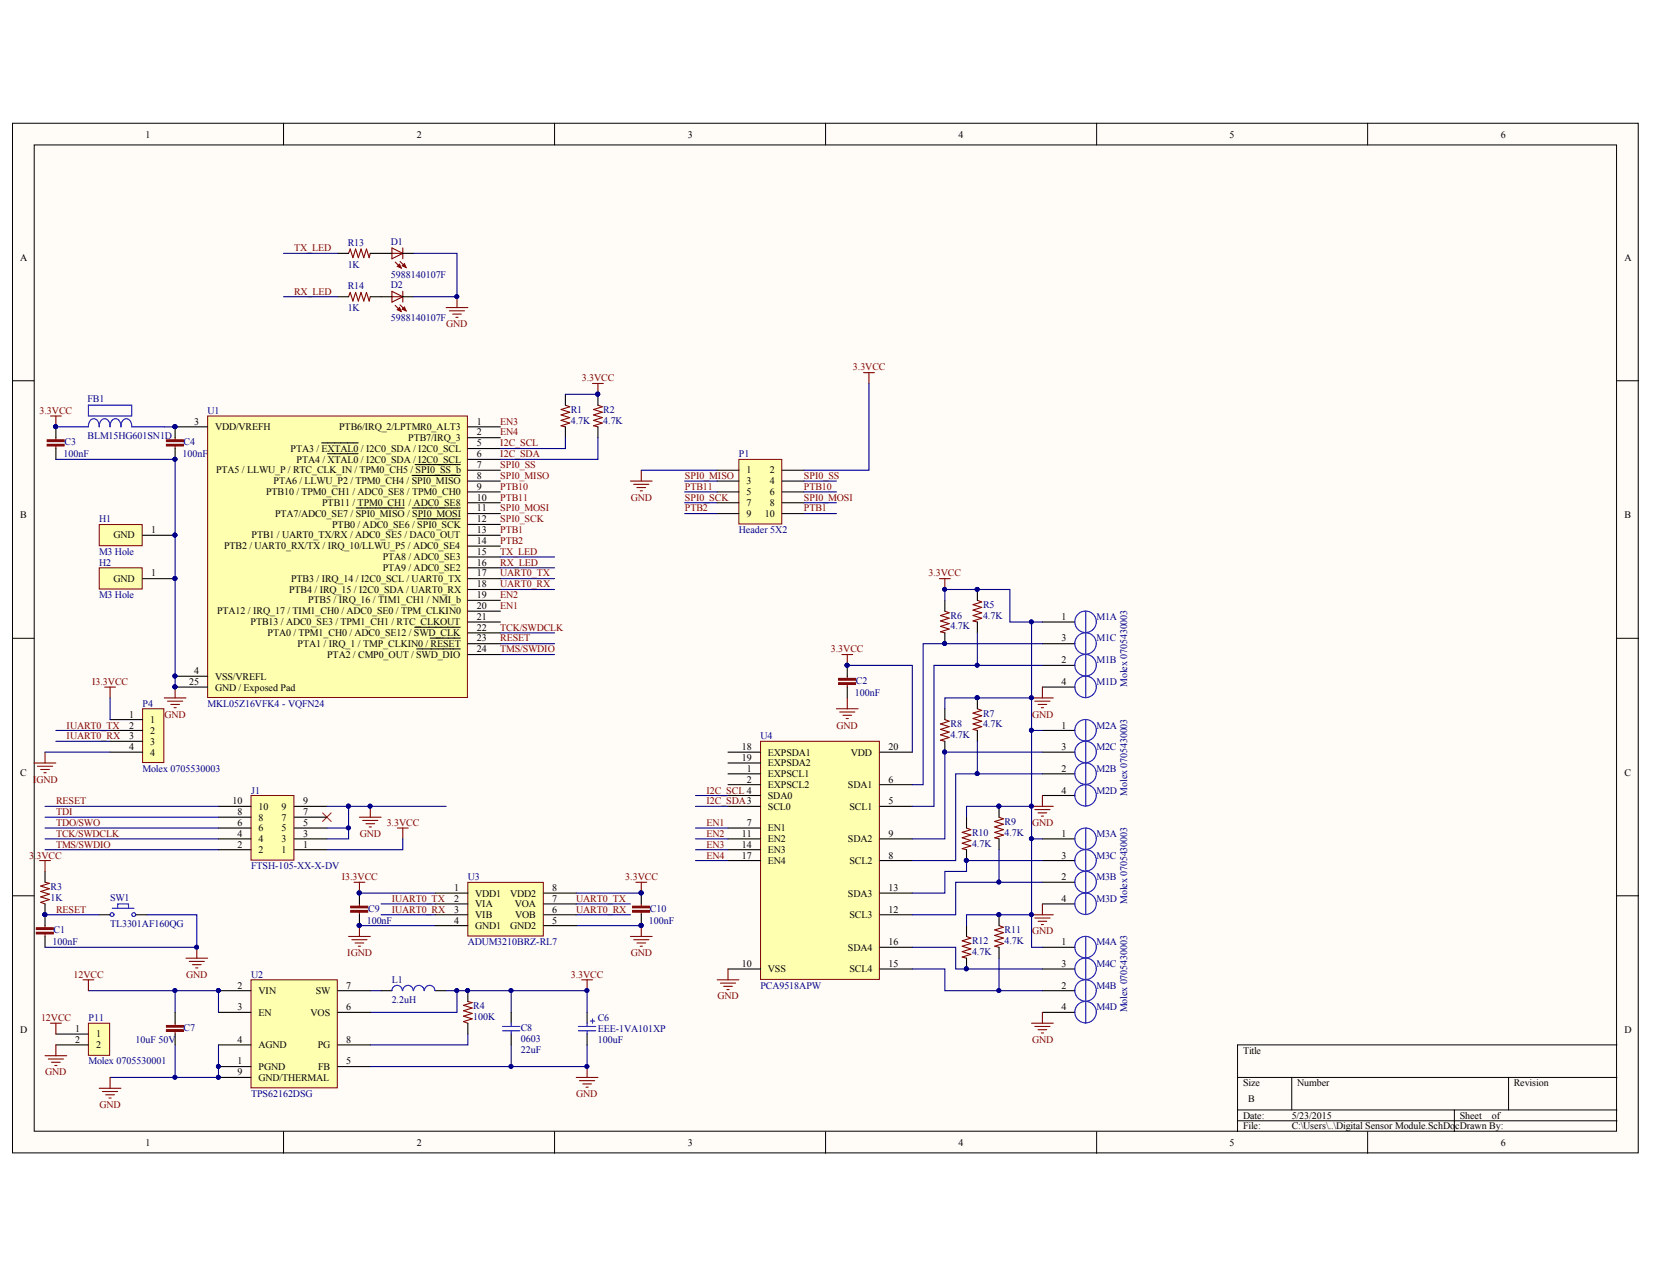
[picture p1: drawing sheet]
<svg xmlns="http://www.w3.org/2000/svg" width="279mm" height="216mm" viewBox="0 0 279 216" stroke-linecap="round" stroke-linejoin="round" font-family="sans-serif">
<defs><g id="words">
<g font-size="1.7">
<text x="24.6" y="23.2">1</text>
<text x="70.4" y="23.2">2</text>
<text x="116.3" y="23.2">3</text>
<text x="162" y="23.2">4</text>
<text x="207.8" y="23.2">5</text>
<text x="253.7" y="23.2">6</text>
<text x="3.4" y="44">A</text>
<text x="274.6" y="44">A</text>
<text x="32.8" y="71.8">3</text>
<text x="80.6" y="71.8">1</text>
<text x="36.4" y="72.7">VDD/VREFH</text>
<text x="49.1" y="76.3">PTA3 / EXTAL0 / I2C0_SDA / I2C0_SCL</text>
<text x="57.3" y="72.7">PTB6/IRQ_2/LPTMR0_ALT3</text>
<text x="69" y="74.5">PTB7/IRQ_3</text>
<text x="80.6" y="73.5">2</text>
<text x="80.6" y="75.4">5</text>
<text x="80.6" y="77.3">6</text>
<text x="36.5" y="80">PTA5 / LLWU_P / RTC_CLK_IN / TPM0_CH5 / SPI0_SS_b</text>
<text x="45" y="83.7">PTB10 / TPM0_CH1 / ADC0_SE8 / TPM0_CH0</text>
<text x="46.3" y="81.8">PTA6 / LLWU_P2 / TPM0_CH4 / SPI0_MISO</text>
<text x="50.1" y="78.2">PTA4 / XTAL0 / I2C0_SDA / I2C0_SCL</text>
<text x="80.6" y="79.1">7</text>
<text x="80.6" y="80.9">8</text>
<text x="80.6" y="82.8">9</text>
<text x="126.2" y="80">1</text>
<text x="126.2" y="81.8">3</text>
<text x="126.2" y="83.7">5</text>
<text x="130.1" y="80">2</text>
<text x="130.1" y="81.8">4</text>
<text x="130.1" y="83.7">6</text>
<text x="3.4" y="87.6">B</text>
<text x="46.5" y="87.3">PTA7/ADC0_SE7 / SPI0_MISO / SPI0_MOSI</text>
<text x="54.5" y="85.5">PTB11 / TPM0_CH1 / ADC0_SE8</text>
<text x="56.1" y="89.2">PTB0 / ADC0_SE6 / SPI0_SCK</text>
<text x="80.6" y="84.6">10</text>
<text x="80.6" y="86.4">11</text>
<text x="80.6" y="88.3">12</text>
<text x="126.2" y="85.5">7</text>
<text x="126.2" y="87.3">9</text>
<text x="129.3" y="87.3">10</text>
<text x="130.1" y="85.5">8</text>
<text x="274.6" y="87.6">B</text>
<text x="19.2" y="91">GND</text>
<text x="25.5" y="90.1">1</text>
<text x="37.9" y="92.8">PTB2 / UART0_RX/TX / IRQ_10/LLWU_P5 / ADC0_SE4</text>
<text x="42.5" y="91">PTB1 / UART0_TX/RX / ADC0_SE5 / DAC0_OUT</text>
<text x="64.7" y="94.7">PTA8 / ADC0_SE3</text>
<text x="80.6" y="90.1">13</text>
<text x="80.6" y="91.9">14</text>
<text x="80.6" y="93.7">15</text>
<text x="80.6" y="95.6">16</text>
<text x="19.2" y="98.3">GND</text>
<text x="25.5" y="97.4">1</text>
<text x="48.9" y="100.2">PTB4 / IRQ_15 / I2C0_SDA / UART0_RX</text>
<text x="49.2" y="98.3">PTB3 / IRQ_14 / I2C0_SCL / UART0_TX</text>
<text x="52.1" y="101.9">PTB5 / IRQ_16 / TIM1_CH1 / NMI_b</text>
<text x="64.7" y="96.4">PTA9 / ADC0_SE2</text>
<text x="80.6" y="97.4">17</text>
<text x="80.6" y="99.2">18</text>
<text x="80.6" y="101.1">19</text>
<text x="36.7" y="103.8">PTA12 / IRQ_17 / TIM1_CH0 / ADC0_SE0 / TPM_CLKIN0</text>
<text x="42.4" y="105.7">PTB13 / ADC0_SE3 / TPM1_CH1 / RTC_CLKOUT</text>
<text x="45.2" y="107.4">PTA0 / TPM1_CH0 / ADC0_SE12 / SWD_CLK</text>
<text x="80.6" y="102.9">20</text>
<text x="80.6" y="104.7">21</text>
<text x="80.6" y="106.6">22</text>
<text x="179.4" y="104.7">1</text>
<text x="32.8" y="113.9">4</text>
<text x="50.3" y="109.3">PTA1 / IRQ_1 / TMP_CLKIN0 / RESET</text>
<text x="55.3" y="111.2">PTA2 / CMP0_OUT / SWD_DIO</text>
<text x="80.6" y="108.4">23</text>
<text x="80.6" y="110.2">24</text>
<text x="179.4" y="112.1">2</text>
<text x="179.4" y="108.4">3</text>
<text x="32" y="115.7">25</text>
<text x="36.4" y="114.8">VSS/VREFL</text>
<text x="36.4" y="116.7">GND / Exposed Pad</text>
<text x="179.4" y="115.7">4</text>
<text x="21.8" y="121.2">1</text>
<text x="21.8" y="123.1">2</text>
<text x="21.8" y="124.9">3</text>
<text x="25.4" y="122.1">1</text>
<text x="25.4" y="123.9">2</text>
<text x="25.4" y="125.8">3</text>
<text x="179.4" y="123.1">1</text>
<text x="3.4" y="131">C</text>
<text x="21.8" y="126.7">4</text>
<text x="25.4" y="127.6">4</text>
<text x="125.4" y="126.7">18</text>
<text x="125.4" y="128.6">19</text>
<text x="126.2" y="130.3">1</text>
<text x="129.8" y="131.3">EXPSCL1</text>
<text x="129.8" y="127.6">EXPSDA1</text>
<text x="129.8" y="129.4">EXPSDA2</text>
<text x="143.8" y="127.6">VDD</text>
<text x="150.2" y="126.7">20</text>
<text x="179.4" y="130.3">2</text>
<text x="179.4" y="126.7">3</text>
<text x="274.6" y="131">C</text>
<text x="39.3" y="135.8">10</text>
<text x="40.2" y="137.7">8</text>
<text x="43.7" y="136.8">10</text>
<text x="47.6" y="136.8">9</text>
<text x="51.2" y="137.7">7</text>
<text x="51.2" y="135.8">9</text>
<text x="126.2" y="132.2">2</text>
<text x="129.8" y="133.1">EXPSCL2</text>
<text x="129.8" y="136.8">SCL0</text>
<text x="129.8" y="134.9">SDA0</text>
<text x="143.3" y="133.1">SDA1</text>
<text x="143.6" y="136.8">SCL1</text>
<text x="150.2" y="135.8">5</text>
<text x="150.2" y="132.2">6</text>
<text x="179.4" y="134.1">4</text>
<text x="40.2" y="143.2">2</text>
<text x="40.2" y="141.3">4</text>
<text x="40.2" y="139.6">6</text>
<text x="43.7" y="142.3">4</text>
<text x="43.7" y="140.4">6</text>
<text x="43.7" y="138.6">8</text>
<text x="47.6" y="142.3">3</text>
<text x="47.6" y="140.4">5</text>
<text x="47.6" y="138.6">7</text>
<text x="51.2" y="143.2">1</text>
<text x="51.2" y="141.3">3</text>
<text x="51.2" y="139.6">5</text>
<text x="125.4" y="141.3">11</text>
<text x="125.4" y="143.2">14</text>
<text x="126.2" y="139.6">7</text>
<text x="129.8" y="140.4">EN1</text>
<text x="129.8" y="142.3">EN2</text>
<text x="143.3" y="142.3">SDA2</text>
<text x="150.2" y="141.3">9</text>
<text x="179.4" y="141.3">1</text>
<text x="43.7" y="144.1">2</text>
<text x="47.6" y="144.1">1</text>
<text x="125.4" y="145.1">17</text>
<text x="129.8" y="144.1">EN3</text>
<text x="129.8" y="145.9">EN4</text>
<text x="143.6" y="145.9">SCL2</text>
<text x="150.2" y="145.1">8</text>
<text x="179.4" y="148.7">2</text>
<text x="179.4" y="145.1">3</text>
<text x="76.8" y="150.5">1</text>
<text x="76.8" y="152.3">2</text>
<text x="76.8" y="154.2">3</text>
<text x="80.3" y="151.5">VDD1</text>
<text x="80.3" y="153.3">VIA</text>
<text x="80.3" y="155.1">VIB</text>
<text x="86.2" y="151.5">VDD2</text>
<text x="87" y="153.3">VOA</text>
<text x="87.1" y="155.1">VOB</text>
<text x="93.4" y="154.2">6</text>
<text x="93.4" y="152.3">7</text>
<text x="93.4" y="150.5">8</text>
<text x="143.3" y="151.5">SDA3</text>
<text x="143.6" y="155.1">SCL3</text>
<text x="150.2" y="154.2">12</text>
<text x="150.2" y="150.5">13</text>
<text x="179.4" y="152.3">4</text>
<text x="76.8" y="156">4</text>
<text x="80.3" y="157">GND1</text>
<text x="86.2" y="157">GND2</text>
<text x="93.4" y="156">5</text>
<text x="143.3" y="160.6">SDA4</text>
<text x="150.2" y="159.7">16</text>
<text x="179.4" y="159.7">1</text>
<text x="40.2" y="167">2</text>
<text x="43.7" y="168">VIN</text>
<text x="53.4" y="168">SW</text>
<text x="58.5" y="167">7</text>
<text x="125.4" y="163.3">10</text>
<text x="129.8" y="164.2">VSS</text>
<text x="143.6" y="164.2">SCL4</text>
<text x="150.2" y="163.3">15</text>
<text x="179.4" y="167">2</text>
<text x="179.4" y="163.3">3</text>
<text x="40.2" y="170.7">3</text>
<text x="43.7" y="171.6">EN</text>
<text x="52.5" y="171.6">VOS</text>
<text x="58.5" y="170.7">6</text>
<text x="179.4" y="170.7">4</text>
<text x="3.4" y="174.6">D</text>
<text x="12.7" y="174.3">1</text>
<text x="12.7" y="176.2">2</text>
<text x="16.2" y="175.2">1</text>
<text x="16.2" y="177.1">2</text>
<text x="40.2" y="179.8">1</text>
<text x="40.2" y="176.2">4</text>
<text x="43.7" y="177.1">AGND</text>
<text x="53.7" y="177.1">PG</text>
<text x="58.5" y="179.8">5</text>
<text x="58.5" y="176.2">8</text>
<text x="210.1" y="178">Title</text>
<text x="274.6" y="174.6">D</text>
<text x="40.2" y="181.7">9</text>
<text x="43.7" y="180.7">PGND</text>
<text x="43.7" y="182.6">GND/THERMAL</text>
<text x="53.8" y="180.7">FB</text>
<text x="210.1" y="183.5">Size</text>
<text x="219.3" y="183.5">Number</text>
<text x="255.9" y="183.5">Revision</text>
<text x="210.1" y="189">Date:</text>
<text x="210.1" y="190.8">File:</text>
<text x="211" y="186.2">B</text>
<text x="218.3" y="189">5/23/2015</text>
<text x="218.3" y="190.8">C:\Users\..\Digital Sensor Module.SchDocDrawn By:</text>
<text x="246.7" y="189">Sheet</text>
<text x="252.2" y="189">of</text>
<text x="24.6" y="193.6">1</text>
<text x="70.4" y="193.6">2</text>
<text x="116.3" y="193.6">3</text>
<text x="162" y="193.6">4</text>
<text x="207.8" y="193.6">5</text>
<text x="253.7" y="193.6">6</text>
</g>
<g font-size="1.7" fill="#000080">
<text x="58.8" y="41.5">R13</text>
<text x="66" y="41.3">D1</text>
<text x="58.8" y="45.2">1K</text>
<text x="66" y="46.9">5988140107F</text>
<text x="58.8" y="48.9">R14</text>
<text x="58.8" y="52.5">1K</text>
<text x="66" y="48.7">D2</text>
<text x="66" y="54.3">5988140107F</text>
<text x="14.8" y="67.9">FB1</text>
<text x="35.1" y="69.9">U1</text>
<text x="96.5" y="71.6">4.7K</text>
<text x="96.5" y="69.7">R1</text>
<text x="102" y="71.6">4.7K</text>
<text x="102" y="69.7">R2</text>
<text x="10.7" y="77.3">100nF</text>
<text x="10.9" y="75.2">C3</text>
<text x="14.8" y="74.1">BLM15HG601SN1D</text>
<text x="30.9" y="77.3">100nF</text>
<text x="31" y="75.2">C4</text>
<text x="124.9" y="77.3">P1</text>
<text x="16.7" y="88.3">H1</text>
<text x="16.7" y="93.7">M3 Hole</text>
<text x="16.7" y="95.6">H2</text>
<text x="124.9" y="90.1">Header 5X2</text>
<text x="16.7" y="101.1">M3 Hole</text>
<text x="160.7" y="106.3">4.7K</text>
<text x="160.7" y="104.6">R6</text>
<text x="166.2" y="104.6">4.7K</text>
<text x="166.2" y="102.7">R5</text>
<text x="185.4" y="104.7">M1A</text>
<text x="185.4" y="112.1">M1B</text>
<text x="185.4" y="108.4">M1C</text>
<text x="24.1" y="119.4">P4</text>
<text x="35.1" y="119.4">MKL05Z16VFK4 - VQFN24</text>
<text x="144.5" y="117.6">100nF</text>
<text x="144.7" y="115.6">C2</text>
<text x="185.4" y="115.7">M1D</text>
<text x="190.5" y="116.1" transform="rotate(-90 190.5 116.1)">Molex 0705430003</text>
<text x="128.5" y="124.9">U4</text>
<text x="160.7" y="124.7">4.7K</text>
<text x="160.7" y="122.8">R8</text>
<text x="166.2" y="122.8">4.7K</text>
<text x="166.2" y="121">R7</text>
<text x="185.4" y="123.1">M2A</text>
<text x="24.1" y="130.3">Molex 0705530003</text>
<text x="185.4" y="130.3">M2B</text>
<text x="185.4" y="126.7">M2C</text>
<text x="42.4" y="134.1">J1</text>
<text x="185.4" y="134.1">M2D</text>
<text x="190.5" y="134.4" transform="rotate(-90 190.5 134.4)">Molex 0705430003</text>
<text x="164.3" y="143">4.7K</text>
<text x="164.3" y="141.2">R10</text>
<text x="169.8" y="141.2">4.7K</text>
<text x="169.8" y="139.3">R9</text>
<text x="185.4" y="141.3">M3A</text>
<text x="42.4" y="146.8">FTSH-105-XX-X-DV</text>
<text x="79.1" y="148.7">U3</text>
<text x="185.4" y="148.7">M3B</text>
<text x="185.4" y="145.1">M3C</text>
<text x="8.5" y="150.4">R3</text>
<text x="8.5" y="152.2">1K</text>
<text x="18.6" y="152.2">SW1</text>
<text x="62.2" y="154">C9</text>
<text x="109.8" y="154">C10</text>
<text x="185.4" y="152.3">M3D</text>
<text x="190.5" y="152.7" transform="rotate(-90 190.5 152.7)">Molex 0705430003</text>
<text x="8.9" y="159.7">100nF</text>
<text x="9" y="157.6">C1</text>
<text x="18.6" y="156.5">TL3301AF160QG</text>
<text x="62" y="156">100nF</text>
<text x="79.1" y="159.7">ADUM3210BRZ-RL7</text>
<text x="109.7" y="156">100nF</text>
<text x="164.3" y="161.4">4.7K</text>
<text x="164.3" y="159.5">R12</text>
<text x="169.8" y="159.5">4.7K</text>
<text x="169.8" y="157.6">R11</text>
<text x="185.4" y="159.7">M4A</text>
<text x="42.4" y="165.2">U2</text>
<text x="66.2" y="166.1">L1</text>
<text x="128.5" y="167">PCA9518APW</text>
<text x="185.4" y="167">M4B</text>
<text x="185.4" y="163.3">M4C</text>
<text x="15" y="172.5">P11</text>
<text x="66.2" y="169.4">2.2uH</text>
<text x="80" y="170.5">R4</text>
<text x="80" y="172.4">100K</text>
<text x="101" y="172.5">C6</text>
<text x="185.4" y="170.7">M4D</text>
<text x="190.5" y="171" transform="rotate(-90 190.5 171)">Molex 0705430003</text>
<text x="15" y="179.8">Molex 0705530001</text>
<text x="22.9" y="176.2">10uF 50V</text>
<text x="31" y="174.1">C7</text>
<text x="88" y="177.8">22uF</text>
<text x="88" y="174.1">C8</text>
<text x="88" y="176">0603</text>
<text x="101" y="176.2">100uF</text>
<text x="101" y="174.3">EEE-1VA101XP</text>
<text x="42.4" y="185.3">TPS62162DSG</text>
</g>
<g font-size="1.7" fill="#800000">
<text x="49.7" y="42.4">TX_LED</text>
<text x="49.7" y="49.8">RX_LED</text>
<text x="75.4" y="55.3">GND</text>
<text x="98.3" y="64.4">3.3VCC</text>
<text x="144.2" y="62.6">3.3VCC</text>
<text x="6.7" y="69.9">3.3VCC</text>
<text x="84.6" y="71.8">EN3</text>
<text x="84.6" y="77.3">I2C_SDA</text>
<text x="84.6" y="75.4">I2C_SCL</text>
<text x="84.6" y="73.5">EN4</text>
<text x="84.6" y="79.1">SPI0_SS</text>
<text x="84.6" y="80.9">SPI0_MISO</text>
<text x="84.6" y="82.8">PTB10</text>
<text x="115.8" y="80.9">SPI0_MISO</text>
<text x="115.8" y="82.8">PTB11</text>
<text x="135.9" y="80.9">SPI0_SS</text>
<text x="135.9" y="82.8">PTB10</text>
<text x="84.6" y="88.3">SPI0_SCK</text>
<text x="84.6" y="86.4">SPI0_MOSI</text>
<text x="84.6" y="84.6">PTB11</text>
<text x="106.6" y="84.6">GND</text>
<text x="115.8" y="84.6">SPI0_SCK</text>
<text x="115.8" y="86.4">PTB2</text>
<text x="135.9" y="84.6">SPI0_MOSI</text>
<text x="135.9" y="86.4">PTB1</text>
<text x="84.6" y="93.7">TX_LED</text>
<text x="84.6" y="95.6">RX_LED</text>
<text x="84.6" y="90.1">PTB1</text>
<text x="84.6" y="91.9">PTB2</text>
<text x="84.6" y="99.2">UART0_RX</text>
<text x="84.6" y="97.4">UART0_TX</text>
<text x="84.6" y="101.1">EN2</text>
<text x="156.9" y="97.4">3.3VCC</text>
<text x="84.6" y="106.6">TCK/SWDCLK</text>
<text x="84.6" y="102.9">EN1</text>
<text x="84.6" y="108.4">RESET</text>
<text x="84.6" y="110.2">TMS/SWDIO</text>
<text x="140.5" y="110.2">3.3VCC</text>
<text x="15.6" y="115.7">I3.3VCC</text>
<text x="11.2" y="124.9">IUART0_RX</text>
<text x="11.2" y="123.1">IUART0_TX</text>
<text x="27.8" y="121.2">GND</text>
<text x="141.4" y="123.1">GND</text>
<text x="174.4" y="121.2">GND</text>
<text x="5.6" y="132.2">I</text>
<text x="6.2" y="132.2">GND</text>
<text x="9.5" y="137.7">TDI</text>
<text x="9.5" y="135.8">RESET</text>
<text x="119.4" y="135.8">I2C_SDA3</text>
<text x="119.4" y="134.1">I2C_SCL 4</text>
<text x="9.5" y="143.2">TMS/SWDIO</text>
<text x="9.5" y="141.3">TCK/SWDCLK</text>
<text x="9.5" y="139.6">TDO/SWO</text>
<text x="60.8" y="141.3">GND</text>
<text x="65.4" y="139.6">3.3VCC</text>
<text x="119.4" y="139.6">EN1</text>
<text x="119.4" y="141.3">EN2</text>
<text x="119.4" y="143.2">EN3</text>
<text x="174.4" y="139.6">GND</text>
<text x="4.9" y="145.1">3.3VCC</text>
<text x="57.8" y="148.7">I3.3VCC</text>
<text x="105.7" y="148.7">3.3VCC</text>
<text x="119.4" y="145.1">EN4</text>
<text x="9.5" y="154.2">RESET</text>
<text x="66.2" y="154.2">IUART0_RX</text>
<text x="66.2" y="152.3">IUART0_TX</text>
<text x="97.4" y="154.2">UART0_RX</text>
<text x="97.4" y="152.3">UART0_TX</text>
<text x="58.7" y="161.5">IGND</text>
<text x="106.6" y="161.5">GND</text>
<text x="174.4" y="157.8">GND</text>
<text x="12.4" y="165.2">12VCC</text>
<text x="31.5" y="165.2">GND</text>
<text x="96.5" y="165.2">3.3VCC</text>
<text x="6.9" y="172.5">12VCC</text>
<text x="121.3" y="168.8">GND</text>
<text x="174.4" y="176.2">GND</text>
<text x="7.6" y="181.7">GND</text>
<text x="97.4" y="185.3">GND</text>
<text x="16.8" y="187.1">GND</text>
</g>
</g></defs>
<g fill="#fffcf8" stroke="#000" stroke-width=".17">
<path d="M2.1 20.8h274.8v174h-274.8z"/>
<path d="M5.8 24.5h267.4v166.6h-267.4z"/>
</g>
<g fill="none" stroke="#000" stroke-width=".17">
<path d="M47.9 20.8v3.7M93.7 20.8v3.7M139.5 20.8v3.7M185.4 20.8v3.7M231.2 20.8v3.7M2.1 64.3h3.7M273.3 64.3h3.7M2.1 107.8h3.7M273.3 107.8h3.7M2.1 151.3h3.7M273.3 151.3h3.7M273.3 176.5h-64.1v14.7"/>
<path d="M47.9 191.2v3.6M93.7 191.2v3.6M139.5 191.2v3.6M185.4 191.2v3.6M209.2 182h64.1M209.2 187.5h64.1M209.2 189.3h64.1M218.3 182v5.5M231.2 191.2v3.6M245.8 187.5v3.7M255 182v5.5"/>
</g>
<path d="M60.8 138.1h3.6M61.3 138.6h2.6M61.9 139.2h1.4M62.4 139.7h.4M62.6 136.2v1.9M67.2 139.9h1.8M68.1 139.9v1.8" fill="none" stroke="#800000" stroke-width=".18"/>
<circle cx="62.5" cy="136.2" r=".33" fill="#000080" stroke="#000080" stroke-width=".17"/>
<path d="M54.5 137.3l1.5 1.5M56 137.3l-1.5 1.5" fill="none" stroke="#f00" stroke-width=".17"/>
<path d="M42.4 134.4h7.3v10.9h-7.3z" fill="#ffffb0" stroke="#800000" stroke-width=".17"/>
<g fill="none" stroke="#000" stroke-width=".18">
<path d="M95.6 66.6v1.8M95.6 72.1v1.8M101.1 66.6v1.8M101.1 72.1v1.8M36.9 139.9h5.5M36.9 138.1h5.5M36.9 136.2h5.5M49.8 139.9h5.5M49.8 138.1h5.5M49.8 136.2h5.5M7.6 147.2v1.8M7.6 152.7v1.8"/>
<path d="M16.8 154.5h1.8M23 154.5h1.8M36.9 143.5h5.5M36.9 141.7h5.5M49.8 143.5h5.5M49.8 141.7h5.5"/>
</g>
<g fill="none" stroke="#000080" stroke-width=".18">
<path d="M7.6 139.9h29.3M7.6 138.1h29.3M7.6 136.2h29.3M55.3 136.2h3.6v5.5h-3.6M55.3 139.9h3.6M7.6 141.7h29.3M7.6 143.5h29.3M7.6 154.5h9.2M68.1 141.7v1.8h-12.8M29.6 167.4v3.6M29.6 176.5v5.5M36.9 176.5v5.5h-18.3"/>
<path d="M62.6 167.4h1.8M77.2 167.4v3.6h-14.6M79.1 174.7v1.8h-16.5M86.4 167.4v3.6M86.4 176.5v3.7"/>
</g>
<g fill="#000080" stroke="#000080" stroke-width=".17">
<circle cx="58.9" cy="139.9" r=".33"/>
<circle cx="58.9" cy="136.2" r=".33"/>
<circle cx="33.2" cy="160" r=".33"/>
<circle cx="7.6" cy="154.5" r=".33"/>
<circle cx="101" cy="66.6" r=".33"/>
<circle cx="36.9" cy="180.2" r=".32"/>
<circle cx="36.9" cy="182" r=".32"/>
<circle cx="29.6" cy="182" r=".33"/>
<circle cx="29.6" cy="167.3" r=".33"/>
<circle cx="77.2" cy="167.3" r=".33"/>
<circle cx="86.4" cy="167.3" r=".33"/>
<circle cx="86.4" cy="180.2" r=".33"/>
<circle cx="99.2" cy="180.2" r=".33"/>
</g>
<g fill="none" stroke="#00f" stroke-width=".18">
<path d="M19 153.4h3.6M19.9 153.4v-.7h1.8v.7"/>
<circle cx="18.9" cy="154.5" r=".33"/>
<circle cx="22.6" cy="154.5" r=".33"/>
</g>
<g fill="none" stroke="#800000" stroke-width=".18">
<path d="M95.6 68.4l.7 .3-1.5 .5 1.5 .4-1.5 .5 1.5 .5-1.5 .4 1.5 .5-1.5 .4 .8 .2M101.1 68.4l.7 .3-1.5 .5 1.5 .4-1.5 .5 1.5 .5-1.5 .4 1.5 .5-1.5 .4 .8 .2M7.6 149l.7 .2-1.4 .5 1.4 .4-1.4 .5 1.4 .5-1.4 .4 1.4 .5-1.4 .4 .7 .3M31.4 161.9h3.7M32 162.4h2.5M32.5 163h1.5M33.1 163.5h.3M33.3 160v1.9M16.8 183.8h3.6M17.3 184.4h2.6M17.9 184.9h1.4M18.4 185.5h.4"/>
<path d="M18.6 182v1.8M97.4 182h3.7M97.9 182.6h2.6M98.5 183.1h1.5M99 183.7h.4M99.2 180.2v1.8"/>
</g>
<path d="M42.4 165.5h14.6v18.3h-14.6z" fill="#ffffb0" stroke="#800000" stroke-width=".17"/>
<g fill="none" stroke="#000" stroke-width=".18">
<path d="M9.4 72.1v1.8M9.4 75.8v1.8M29.6 72.1v1.8M29.6 75.8v1.8M29.6 171v1.9M29.6 174.7v1.8M36.9 167.4h5.5M36.9 171h5.5M36.9 176.5h5.5M57.1 167.4h5.5M57.1 171h5.5M57.1 176.5h5.5"/>
<path d="M64.4 167.4h1.8M73.6 167.4h1.8M79.1 167.4v1.8M79.1 172.9v1.8M86.4 171v1.9M86.4 174.7v1.8M99.2 171v1.9M99.2 174.7v1.8M36.9 180.2h5.5M36.9 182h5.5M57.1 180.2h5.5"/>
</g>
<g fill="#000080" stroke="#000080" stroke-width=".17">
<circle cx="36.9" cy="180.2" r=".32"/>
<circle cx="36.9" cy="167.3" r=".32"/>
<circle cx="36.9" cy="182" r=".32"/>
<circle cx="99.2" cy="167.3" r=".33"/>
<circle cx="79" cy="167.3" r=".33"/>
<circle cx="29.6" cy="167.3" r=".33"/>
<circle cx="99.2" cy="180.2" r=".33"/>
<circle cx="86.4" cy="180.2" r=".33"/>
<circle cx="77.2" cy="167.3" r=".33"/>
<circle cx="86.4" cy="167.3" r=".33"/>
<circle cx="29.6" cy="72.1" r=".33"/>
<circle cx="29.6" cy="77.6" r=".33"/>
<circle cx="9.4" cy="72.1" r=".33"/>
</g>
<path d="M84.6 97.8h9.1M84.6 99.6h9.1M84.6 108.7h9.1M84.6 106.9h9.1M84.6 110.6h9.1M14.9 167.4h22v3.6M75.4 167.4h23.8v3.6M99.2 176.5v3.7h-36.6" fill="none" stroke="#000080" stroke-width=".18"/>
<g fill="none" stroke="#800000" stroke-width=".18">
<path d="M8.5 70.3h1.9M9.4 70.3v1.8M9.4 73.9v.4M9.4 75.4v.4M29.6 73.9v.4M29.6 75.4v.4M14 165.5h1.9M14.9 165.5v1.9M29.6 172.9v.3M29.6 174.3v.4M79.1 169.2l.7 .2-1.5 .4 1.5 .5-1.5 .5 1.5 .4-1.5 .5 1.5 .4-1.5 .5 .8 .3M98.3 165.5h1.8"/>
<path d="M99.2 165.5v1.9"/>
</g>
<g fill="none" stroke="#00f" stroke-width=".18">
<path d="M9.4 72.1h5.5a1 1 0 0 1 .3-1 1 1 0 0 1 1.1-.2l.3 .4 .2 .8a1 1 0 0 1 .2-1 1 1 0 0 1 1.1-.2l.3 .4 .2 .8a1 1 0 0 1 .3-1 1 1 0 0 1 1-.2l.4 .4 .1 .8a1 1 0 0 1 .3-1 1 1 0 0 1 1.1-.2l.3 .4 .2 .8h5.5M14.9 68.4h7.4v1.9h-7.4zM68 167.4a.88 .88 0 0 0-.9-.9 .88 .88 0 0 0-.9 .9M69.8 167.4a.88 .88 0 0 0-.8-.9 .88 .88 0 0 0-.9 .9M71.7 167.4a.88 .88 0 0 0-.9-.9 .88 .88 0 0 0-.9 .9M73.5 167.4a.88 .88 0 0 0-.9-.9 .88 .88 0 0 0-.9 .9M84.9 173.4h3M84.9 174.1h3M86.4 172.9v.5M86.4 174.1v.6M97.8 173.4h2.9M97.8 174.1h2.9"/>
<path d="M99.2 172.9v.5M99.2 174.1v.6M99.8 172.5h.7M100.1 172.1v.8"/>
</g>
<g fill="#800000" stroke="#800000" stroke-width=".18">
<path d="M28.1 174h2.9v.2h-2.9z"/>
<path d="M28.1 173.2h2.9v.3h-2.9z"/>
<path d="M28.1 75.1h2.9v.2h-2.9z"/>
<path d="M28.1 74.3h2.9v.3h-2.9z"/>
<path d="M8 75.1h2.8v.2h-2.8z"/>
<path d="M8 74.3h2.8v.3h-2.8z"/>
</g>
<path d="M35.1 70.3h43.9v47.5h-43.9z" fill="#ffffb0" stroke="#800000" stroke-width=".17"/>
<g fill="none" stroke="#000" stroke-width=".18">
<path d="M29.6 72.1h5.5M54.4 74.8h6.1M55.4 76.7h5.1M70.2 78.5h7.6M79.1 72.1h5.5M79.1 73.9h5.5M79.1 75.8h5.5M79.1 77.6h5.5M79.1 79.4h5.5M60.2 85.8h8.1M69.7 80.3h8.1M69.7 85.8h8.1"/>
<path d="M70.5 87.6h7.3M79.1 81.3h5.5M79.1 83.1h5.5M79.1 84.9h5.5M79.1 86.8h5.5M79.1 88.6h5.5M79.1 90.4h5.5M79.1 92.3h5.5M79.1 94.1h5.5M79.1 95.9h5.5M79.1 97.8h5.5M79.1 99.6h5.5"/>
<path d="M29.6 114.2h5.5M29.6 116.1h5.5M70.1 106h7.7M70.4 109.6h7.4M72.7 107.8h5.1M79.1 101.4h5.5M79.1 103.3h5.5M79.1 105.1h5.5M79.1 106.9h5.5M79.1 108.7h5.5M79.1 110.6h5.5M176.2 105.1h5.5"/>
<path d="M176.2 108.7h5.5M176.2 116.1h5.5M176.2 112.4h5.5M176.2 123.4h5.5M176.2 130.7h5.5M176.2 127.1h5.5M176.2 134.4h5.5M7.6 154.5v1.9M7.6 158.2v1.8M176.2 141.7h5.5M176.2 149h5.5M176.2 145.4h5.5"/>
<path d="M176.2 152.7h5.5M176.2 160h5.5M176.2 167.4h5.5M176.2 163.7h5.5M176.2 171h5.5"/>
</g>
<g fill="#000080" stroke="#000080" stroke-width=".17">
<circle cx="29.6" cy="72.1" r=".33"/>
<circle cx="29.6" cy="114.2" r=".33"/>
<circle cx="29.6" cy="116" r=".33"/>
<circle cx="101" cy="66.6" r=".33"/>
<circle cx="174.3" cy="105.1" r=".33"/>
<circle cx="174.3" cy="117.9" r=".33"/>
<circle cx="174.3" cy="123.4" r=".33"/>
<circle cx="7.6" cy="154.5" r=".33"/>
<circle cx="33.2" cy="160" r=".33"/>
</g>
<g fill="none" stroke="#00f" stroke-width=".18">
<path d="M183.5 103.3v14.6M183.5 121.6v14.6M183.5 139.9v14.6M183.5 158.2v14.7"/>
<circle cx="183.5" cy="112.4" r="1.81"/>
<circle cx="183.5" cy="108.7" r="1.81"/>
<circle cx="183.5" cy="116" r="1.81"/>
<circle cx="183.5" cy="105" r="1.81"/>
<circle cx="183.5" cy="130.7" r="1.81"/>
<circle cx="183.5" cy="123.4" r="1.81"/>
<circle cx="183.5" cy="134.4" r="1.81"/>
<circle cx="183.5" cy="127" r="1.81"/>
<circle cx="183.5" cy="145.3" r="1.81"/>
<circle cx="183.5" cy="149" r="1.81"/>
<circle cx="183.5" cy="152.7" r="1.81"/>
<circle cx="183.5" cy="160" r="1.81"/>
<circle cx="183.5" cy="141.7" r="1.81"/>
<circle cx="183.5" cy="163.7" r="1.81"/>
<circle cx="183.5" cy="167.3" r="1.81"/>
<circle cx="183.5" cy="171" r="1.81"/>
</g>
<g fill="none" stroke="#800000" stroke-width=".18">
<path d="M100.1 64.8h1.9M101.1 64.8v1.8M27.8 117.9h3.6M28.3 118.5h2.6M28.9 119h1.4M29.4 119.6h.4M29.6 116.1v1.8M174.4 117.9h3.6M174.9 118.5h2.6M175.5 119h1.4M176 119.6h.4M176.2 116.1v1.8"/>
<path d="M174.4 136.2h3.6M174.9 136.8h2.6M175.5 137.3h1.4M176 137.9h.4M176.2 134.4v1.8M6.7 145.4h1.8M7.6 145.4v1.8M7.6 156.4v.3M7.6 157.8v.4M174.4 154.5h3.6M174.9 155.1h2.6M175.5 155.6h1.4"/>
<path d="M176 156.2h.4M176.2 152.7v1.8M174.4 172.9h3.6M174.9 173.4h2.6M175.5 174h1.4M176 174.5h.4M176.2 171v1.9"/>
</g>
<path d="M176.2 105.1h-1.8v18.3h1.8M24.8 154.5h8.5v5.5h-25.7" fill="none" stroke="#000080" stroke-width=".18"/>
<g fill="#800000" stroke="#800000" stroke-width=".18">
<path d="M6.1 157.5h2.9v.3h-2.9z"/>
<path d="M6.1 156.7h2.9v.3h-2.9z"/>
</g>
<path d="M14.9 172.9h3.6v5.4h-3.6z" fill="#ffffb0" stroke="#800000" stroke-width=".17"/>
<path d="M9.4 174.7h5.5M9.4 176.5h5.5" fill="none" stroke="#000" stroke-width=".18"/>
<path d="M7.6 178.4h3.7M8.2 178.9h2.5M8.5 172.9h1.9M8.7 179.5h1.5M9.4 172.9v1.8M9.4 176.5v1.9M9.3 180h.3" fill="none" stroke="#800000" stroke-width=".18"/>
<path d="M24.1 119.7h3.6v9.1h-3.6z" fill="#ffffb0" stroke="#800000" stroke-width=".17"/>
<path d="M18.6 121.6h5.5M18.6 123.4h5.5M18.6 125.2h5.5M18.6 127.1h5.5M60.8 150.9v1.8M60.8 154.5v1.9M108.4 150.9v1.8M108.4 154.5v1.9" fill="none" stroke="#000" stroke-width=".18"/>
<g fill="none" stroke="#800000" stroke-width=".18">
<path d="M17.7 116.1h1.8M18.6 116.1v1.8M5.8 128.9h3.6M6.3 129.4h2.6M6.9 130h1.4M7.4 130.5h.4M7.6 127.1v1.8M59.8 149h1.9M60.8 149v1.9M60.8 152.7v.4M60.8 154.2v.3M107.5 149h1.8"/>
<path d="M108.4 149v1.9M108.4 152.7v.4M108.4 154.2v.3"/>
</g>
<path d="M18.6 117.9v3.7M7.6 127.1h11M9.4 125.2h9.2M9.4 123.4h9.2M60.8 156.4h12.8M60.8 150.9h12.8M64.4 154.5h9.2M64.4 152.7h9.2M97.4 156.4h11M97.4 150.9h11M97.4 154.5h9.2M97.4 152.7h9.2" fill="none" stroke="#000080" stroke-width=".18"/>
<g fill="#800000" stroke="#800000" stroke-width=".18">
<path d="M59.3 153.8h2.8v.3h-2.8z"/>
<path d="M59.3 153.1h2.8v.3h-2.8z"/>
<path d="M106.9 153.8h2.9v.3h-2.9z"/>
<path d="M106.9 153.1h2.9v.3h-2.9z"/>
</g>
<g fill="#000080" stroke="#000080" stroke-width=".17">
<circle cx="60.7" cy="150.8" r=".33"/>
<circle cx="60.7" cy="156.3" r=".33"/>
<circle cx="108.4" cy="150.8" r=".33"/>
<circle cx="108.4" cy="156.3" r=".33"/>
</g>
<path d="M79.1 149.1h12.7v9h-12.7z" fill="#ffffb0" stroke="#800000" stroke-width=".17"/>
<path d="M73.6 150.9h5.5M73.6 152.7h5.5M73.6 154.5h5.5M73.6 156.4h5.5M91.9 150.9h5.5M91.9 152.7h5.5M91.9 154.5h5.5M91.9 156.4h5.5" fill="none" stroke="#000" stroke-width=".18"/>
<path d="M58.9 158.2h3.7M59.5 158.8h2.5M60 159.3h1.5M60.6 159.9h.3M60.8 156.4v1.8M106.6 158.2h3.6M107.1 158.8h2.6M107.7 159.3h1.4M108.2 159.9h.4M108.4 156.4v1.8" fill="none" stroke="#800000" stroke-width=".18"/>
<g fill="#000080" stroke="#000080" stroke-width=".17">
<circle cx="60.7" cy="156.3" r=".33"/>
<circle cx="108.4" cy="156.3" r=".33"/>
<circle cx="58.9" cy="136.2" r=".33"/>
<circle cx="62.5" cy="136.2" r=".33"/>
<circle cx="29.6" cy="72.1" r=".33"/>
</g>
<path d="M27.8 72.1h1.8M58.9 136.2h16.5" fill="none" stroke="#000080" stroke-width=".18"/>
<path d="M128.6 125.2h20v40.3h-20z" fill="#ffffb0" stroke="#800000" stroke-width=".17"/>
<g fill="none" stroke="#000" stroke-width=".18">
<path d="M165.2 99.6v1.8M143.2 112.4v1.8M143.2 116.1v1.8M159.7 101.4v1.9M159.7 106.9v1.8M159.7 119.7v1.9M165.2 105.1v1.8M165.2 117.9v1.8M123.1 130.7h5.5M123.1 132.6h5.5M123.1 136.2h5.5M123.1 134.4h5.5"/>
<path d="M123.1 139.9h5.5M123.1 127.1h5.5M123.1 128.9h5.5M148.7 132.6h5.5M148.7 136.2h5.5M148.7 127.1h5.5M159.7 125.2v1.9M163.4 138.1v1.8M165.2 123.4v1.8M168.9 136.2v1.9M123.1 145.4h5.5M123.1 141.7h5.5"/>
<path d="M123.1 143.5h5.5M148.7 145.4h5.5M148.7 141.7h5.5M148.7 154.5h5.5M148.7 150.9h5.5M163.4 143.5v1.9M163.4 156.4v1.8M168.9 141.7v1.8M168.9 154.5v1.9M123.1 163.7h5.5M148.7 163.7h5.5M148.7 160h5.5"/>
<path d="M163.4 161.9v1.8M168.9 160v1.9"/>
</g>
<g fill="none" stroke="#800000" stroke-width=".18">
<path d="M66.2 49.2l1.9 .9-1.9 .9zM66.2 50.1h1.9M66.8 51.6l1 1M67.6 51.5l1 1M68.1 49.2v1.8M158.8 97.8h1.8M159.7 97.8v1.8M141.4 119.7h3.6M142.3 110.6h1.8M143.2 110.6v1.8M143.2 114.2v.4M143.2 115.7v.4"/>
<path d="M143.2 117.9v1.8M159.7 103.3l.7 .2-1.4 .5 1.4 .4-1.4 .5 1.4 .5-1.4 .4 1.4 .5-1.4 .4 .7 .2M165.2 101.4l.7 .3-1.4 .5 1.4 .4-1.4 .5 1.4 .4-1.4 .5 1.4 .4-1.4 .5 .7 .2M165.2 119.7l.7 .3-1.4 .5 1.4 .4-1.4 .5 1.4 .4-1.4 .5 1.4 .5-1.4 .4 .7 .2M141.9 120.3h2.6M142.5 120.8h1.4M143 121.4h.4M159.7 121.6l.7 .2-1.4 .5 1.4 .5-1.4 .4 1.4 .5-1.4 .4 1.4 .5-1.4 .4 .7 .2M163.4 139.9l.7 .3-1.5 .4 1.5 .5-1.5 .4 1.5 .5-1.5 .5 1.5 .4-1.5 .5 .8 .1M168.9 138.1l.7 .2-1.5 .5 1.5 .4-1.5 .5 1.5 .5-1.5 .4 1.5 .5-1.5 .4 .8 .2M163.4 158.2l.7 .3-1.5 .4 1.5 .5-1.5 .5 1.5 .4-1.5 .5 1.5 .4-1.5 .5 .8 .2M168.9 156.4l.7 .2-1.5 .5 1.5 .5-1.5 .4 1.5 .5-1.5 .4 1.5 .5-1.5 .5 .8 .1"/>
<path d="M121.2 165.5h3.7M121.8 166.1h2.5M122.3 166.6h1.5M122.9 167.2h.3M123.1 163.7v1.8"/>
</g>
<g fill="#000080" stroke="#000080" stroke-width=".17">
<circle cx="159.7" cy="108.7" r=".33"/>
<circle cx="165.2" cy="99.6" r=".33"/>
<circle cx="159.7" cy="99.6" r=".33"/>
<circle cx="159.7" cy="127" r=".33"/>
<circle cx="165.2" cy="117.9" r=".33"/>
<circle cx="163.3" cy="145.3" r=".33"/>
<circle cx="168.8" cy="136.2" r=".33"/>
<circle cx="163.3" cy="163.7" r=".33"/>
<circle cx="168.8" cy="154.5" r=".33"/>
<circle cx="174.3" cy="117.9" r=".33"/>
<circle cx="168.8" cy="149" r=".33"/>
<circle cx="165.2" cy="130.7" r=".33"/>
<circle cx="165.2" cy="112.4" r=".33"/>
<circle cx="168.8" cy="167.3" r=".33"/>
<circle cx="174.3" cy="141.7" r=".33"/>
<circle cx="174.3" cy="154.5" r=".33"/>
<circle cx="143.2" cy="112.4" r=".33"/>
<circle cx="101" cy="66.6" r=".33"/>
<circle cx="174.3" cy="136.2" r=".33"/>
<circle cx="174.3" cy="123.4" r=".33"/>
</g>
<g fill="none" stroke="#000080" stroke-width=".18">
<path d="M95.6 73.9v1.9h-11M95.6 66.6h5.5M101.1 73.9v3.7h-16.5M84.6 94.1h9.1M84.6 95.9h9.1M143.2 112.4h11v14.7M165.2 106.9v5.5M174.4 117.9h-14.7v1.8M176.2 108.7h-20.2v23.9h-1.8M176.2 112.4h-18.3v23.8h-3.7M117.6 134.4h5.5M117.6 136.2h5.5"/>
<path d="M117.6 139.9h5.5M165.2 125.2v5.5M174.4 136.2h-11v1.9M174.4 123.4v18.3h1.8M176.2 127.1h-16.5v14.6h-5.5M176.2 130.7h-14.7v14.7h-7.3M117.6 141.7h5.5M117.6 143.5h5.5M117.6 145.4h5.5M168.9 143.5v5.5M174.4 141.7v18.3h1.8M174.4 154.5h-11v1.9"/>
<path d="M176.2 145.4h-12.8v1.8h-3.7v3.7h-5.5M176.2 149h-14.7v5.5h-7.3M154.2 160h7.3v3.7h14.7M154.2 163.7h5.5v3.7h16.5M168.9 161.9v5.5"/>
</g>
<g fill="#800000" stroke="#800000" stroke-width=".18">
<path d="M141.7 115.3h2.9v.3h-2.9z"/>
<path d="M141.7 114.6h2.9v.3h-2.9z"/>
</g>
<path d="M67.2 52.3l.3-.3 .3 .6z" fill="#800000"/>
<path d="M67.2 52.3l.3-.3 .3 .6z" fill="none" stroke="#800000" stroke-width=".18"/>
<path d="M68 52.2l.4-.3 .2 .6z" fill="#800000"/>
<path d="M66.2 41.9l1.9 .9-1.9 .9zM66.2 42.8h1.9M66.8 44.3l1 1M67.6 44.2l1 1M68 52.2l.4-.3 .2 .6zM68.1 41.9v1.8" fill="none" stroke="#800000" stroke-width=".18"/>
<path d="M64.4 50.1h1.8M68.1 50.1h1.8" fill="none" stroke="#000" stroke-width=".18"/>
<path d="M67.2 45l.3-.4 .3 .7z" fill="#800000"/>
<path d="M67.2 45l.3-.4 .3 .7z" fill="none" stroke="#800000" stroke-width=".18"/>
<path d="M68 44.9l.4-.4 .2 .7z" fill="#800000"/>
<path d="M58.9 50.1l.3-.7 .5 1.5 .4-1.5 .5 1.5 .4-1.5 .5 1.5 .4-1.5 .5 1.5 .2-.8M58.9 42.8l.3-.7 .5 1.4 .4-1.4 .5 1.4 .4-1.4 .5 1.4 .4-1.4 .5 1.4 .2-.7M68 44.9l.4-.4 .2 .7zM75.4 52h3.7M76 52.5h2.5M76.5 53.1h1.5M77.1 53.6h.3M77.2 50.1v1.9" fill="none" stroke="#800000" stroke-width=".18"/>
<path d="M57.1 42.8h1.8M57.1 50.1h1.8M62.6 42.8h3.6M62.6 50.1h1.8M68.1 42.8h1.8" fill="none" stroke="#000" stroke-width=".18"/>
<circle cx="77.2" cy="50.1" r=".33" fill="#000080" stroke="#000080" stroke-width=".17"/>
<path d="M47.9 42.8h9.2M47.9 50.1h9.2M69.9 42.8h7.3v7.3h-7.3" fill="none" stroke="#000080" stroke-width=".18"/>
<path d="M124.9 77.6h7.2v10.9h-7.2z" fill="#ffffb0" stroke="#800000" stroke-width=".17"/>
<path d="M121.2 79.4h3.7M132.2 79.4h3.7M121.2 81.3h3.7M121.2 83.1h3.7M121.2 84.9h3.7M121.2 86.8h3.7M132.2 81.3h3.7M132.2 83.1h3.7M132.2 84.9h3.7M132.2 86.8h3.7" fill="none" stroke="#000" stroke-width=".18"/>
<path d="M108.4 79.4v1.9M146 63h1.8M146.9 63v1.8M106.6 81.3h3.6M107.1 81.8h2.6M107.7 82.4h1.4M108.2 82.9h.4" fill="none" stroke="#800000" stroke-width=".18"/>
<path d="M9.4 77.6h20.2v38.5M108.4 79.4h12.8M146.9 64.8v14.6h-11M115.7 86.8h5.5M115.7 84.9h5.5M115.7 83.1h5.5M115.7 81.3h5.5M135.9 86.8h5.5M135.9 84.9h5.5M135.9 83.1h5.5M135.9 81.3h5.5M159.7 101.4v-1.8h11v5.5h3.7" fill="none" stroke="#000080" stroke-width=".18"/>
<g fill="#000080" stroke="#000080" stroke-width=".17">
<circle cx="159.7" cy="99.6" r=".33"/>
<circle cx="165.2" cy="99.6" r=".33"/>
<circle cx="174.3" cy="105.1" r=".33"/>
<circle cx="29.6" cy="77.6" r=".33"/>
<circle cx="29.6" cy="90.4" r=".33"/>
<circle cx="29.6" cy="97.7" r=".33"/>
<circle cx="29.6" cy="114.2" r=".33"/>
<circle cx="29.6" cy="116" r=".33"/>
</g>
<path d="M16.8 88.6h7.2v3.6h-7.2z" fill="#ffffb0" stroke="#800000" stroke-width=".17"/>
<path d="M24.1 90.4h5.5" fill="none" stroke="#000" stroke-width=".18"/>
<circle cx="29.6" cy="90.4" r=".33" fill="#000080" stroke="#000080" stroke-width=".17"/>
<path d="M16.8 95.9h7.2v3.6h-7.2z" fill="#ffffb0" stroke="#800000" stroke-width=".17"/>
<path d="M24.1 97.8h5.5" fill="none" stroke="#000" stroke-width=".18"/>
<circle cx="29.6" cy="97.7" r=".33" fill="#000080" stroke="#000080" stroke-width=".17"/>
<use href="#words"/>
</svg>
